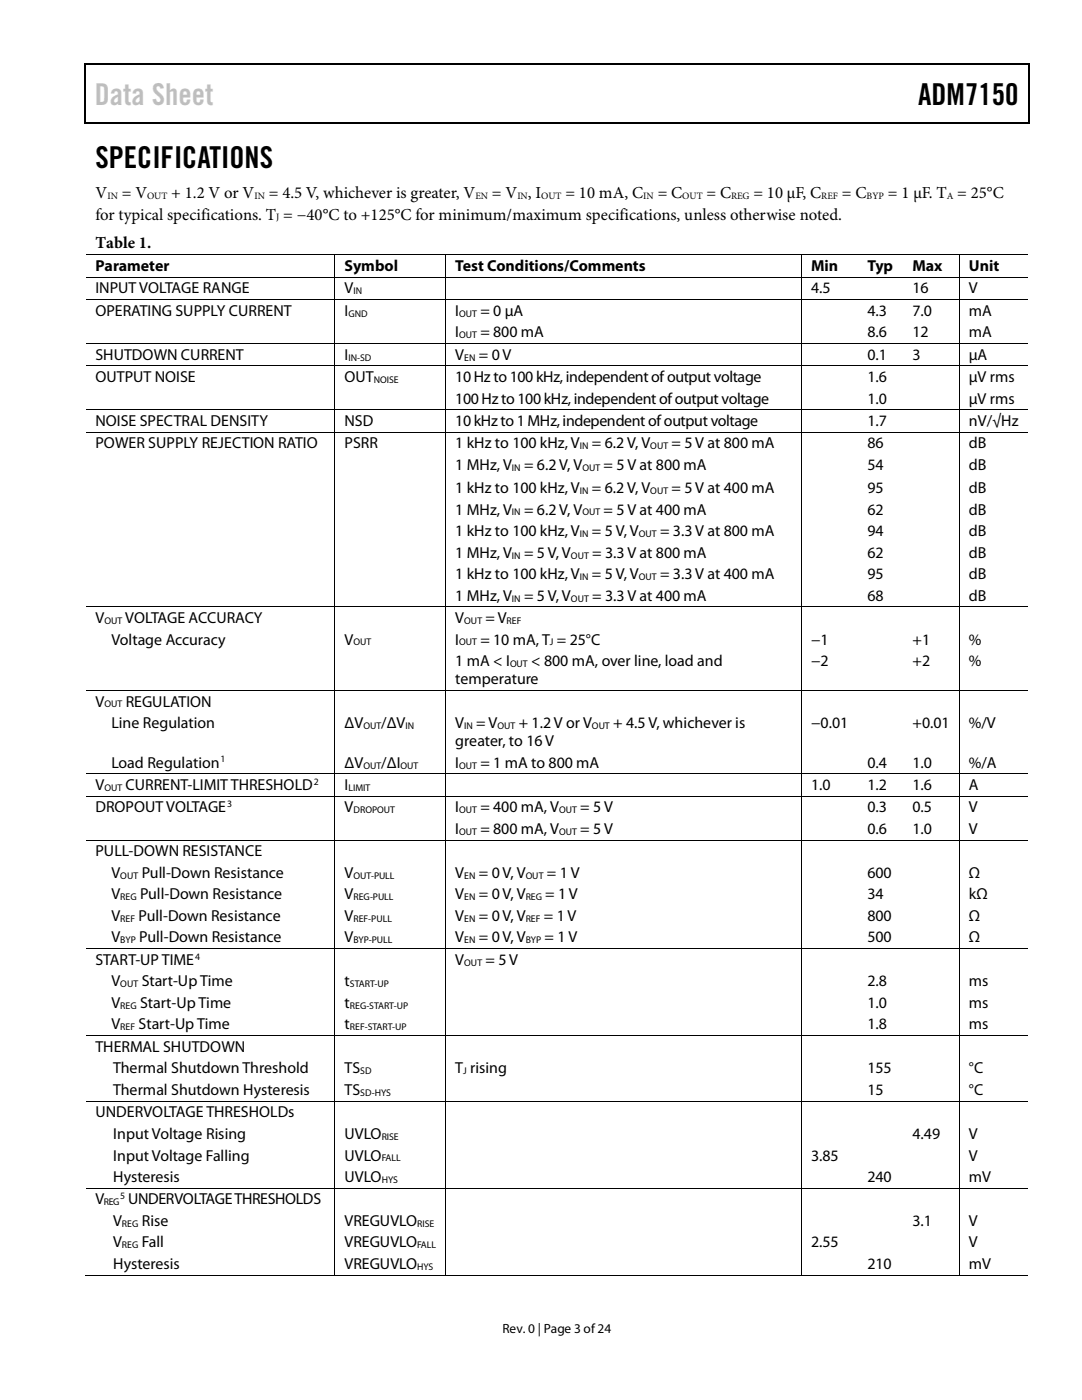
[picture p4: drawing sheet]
<svg xmlns="http://www.w3.org/2000/svg" width="216mm" height="279mm" viewBox="0 0 216 279" stroke-linecap="round" stroke-linejoin="round" font-family="sans-serif">
<defs><g id="words">
<text font-size="6" fill="#c1c1c1" x="18.9" y="20.9">Data Sheet</text>
<g font-size="6">
<text x="183.2" y="20.9">ADM7150</text>
<text x="19" y="33.6">SPECIFICATIONS</text>
</g>
<g font-size="3.3">
<text x="19" y="39.5">V</text>
<text x="24.3" y="39.5">= V</text>
<text x="34.2" y="39.5">+ 1.2 V or V</text>
<text x="53.6" y="39.5">= 4.5 V, whichever is greater, V</text>
<text x="98.2" y="39.5">= V , I</text>
<text x="112.8" y="39.5">= 10 mA, C</text>
<text x="131.2" y="39.5">= C</text>
<text x="141" y="39.5">= C</text>
<text x="150.3" y="39.5">= 10 µF, C</text>
<text x="168" y="39.5">= C</text>
<text x="177.2" y="39.5">= 1 µF. T = 25°C</text>
<text x="19" y="43.8">for typical specifications. T = −40°C to +125°C for minimum/maximum specifications, unless otherwise noted.</text>
<text x="19.1" y="49.5">Table 1.</text>
</g>
<g font-size="3.2">
<text x="19" y="54.1">Parameter</text>
<text x="19" y="58.5">INPUT VOLTAGE RANGE</text>
<text x="68.7" y="54.1">Symbol</text>
<text x="68.8" y="58.5">V</text>
<text x="90.8" y="54.1">Test Conditions/Comments</text>
<text x="161.8" y="54.1">Min</text>
<text x="161.8" y="58.5">4.5</text>
<text x="173.1" y="54.1">Typ</text>
<text x="182.1" y="54.1">Max</text>
<text x="182.1" y="58.5">16</text>
<text x="193.3" y="54.1">Unit</text>
<text x="193.3" y="58.5">V</text>
<text x="19" y="63">OPERATING SUPPLY CURRENT</text>
<text x="68.7" y="63">I</text>
<text x="90.8" y="63">I</text>
<text x="95.9" y="63">= 0 µA</text>
<text x="173.1" y="63">4.3</text>
<text x="182.1" y="63">7.0</text>
<text x="193.3" y="63">mA</text>
<text x="19" y="71.8">SHUTDOWN CURRENT</text>
<text x="68.7" y="71.8">I</text>
<text x="90.8" y="67.3">I</text>
<text x="90.8" y="71.8">V</text>
<text x="95.5" y="71.8">= 0 V</text>
<text x="95.9" y="67.3">= 800 mA</text>
<text x="173.1" y="67.3">8.6</text>
<text x="173.1" y="71.8">0.1</text>
<text x="182.1" y="67.3">12</text>
<text x="182.1" y="71.8">3</text>
<text x="193.3" y="67.3">mA</text>
<text x="193.3" y="71.8">µA</text>
<text x="19" y="76.2">OUTPUT NOISE</text>
<text x="68.7" y="76.2">OUT</text>
<text x="90.8" y="76.2">10 Hz to 100 kHz,independent of output voltage</text>
<text x="173.1" y="76.2">1.6</text>
<text x="193.3" y="76.2">µV rms</text>
<text x="90.8" y="80.6">100 Hz to 100 kHz,independent of output voltage</text>
<text x="173.1" y="80.6">1.0</text>
<text x="193.3" y="80.6">µV rms</text>
<text x="19" y="85">NOISE SPECTRAL DENSITY</text>
<text x="19" y="89.5">POWER SUPPLY REJECTION RATIO</text>
<text x="68.7" y="85">NSD</text>
<text x="68.7" y="89.5">PSRR</text>
<text x="90.8" y="89.5">1 kHz to 100 kHz, V</text>
<text x="90.8" y="85">10kHz to 1MHz,independentof output voltage</text>
<text x="118.1" y="89.5">= 6.2V, V</text>
<text x="134" y="89.5">= 5 V at 800 mA</text>
<text x="173.1" y="89.5">86</text>
<text x="173.1" y="85">1.7</text>
<text x="193.3" y="89.5">dB</text>
<text x="193.3" y="85">nV/√Hz</text>
<text x="90.8" y="93.8">1 MHz, V</text>
<text x="104.6" y="93.8">= 6.2 V, V</text>
<text x="120.4" y="93.8">= 5 V at 800 mA</text>
<text x="173.1" y="93.8">54</text>
<text x="193.3" y="93.8">dB</text>
<text x="90.8" y="98.4">1 kHz to 100 kHz, V</text>
<text x="118.1" y="98.4">= 6.2 V, V</text>
<text x="134" y="98.4">= 5 V at 400 mA</text>
<text x="173.1" y="98.4">95</text>
<text x="193.3" y="98.4">dB</text>
<text x="90.8" y="102.7">1 MHz, V</text>
<text x="90.8" y="107">1 kHz to 100 kHz, V</text>
<text x="104.6" y="102.7">= 6.2 V, V</text>
<text x="118.1" y="107">= 5 V, V</text>
<text x="120.4" y="102.7">= 5 V at 400 mA</text>
<text x="131.7" y="107">= 3.3 V at 800 mA</text>
<text x="173.1" y="107">94</text>
<text x="173.1" y="102.7">62</text>
<text x="193.3" y="107">dB</text>
<text x="193.3" y="102.7">dB</text>
<text x="90.8" y="111.3">1 MHz, V</text>
<text x="104.6" y="111.3">= 5 V, V</text>
<text x="118.2" y="111.3">= 3.3 V at 800 mA</text>
<text x="173.1" y="111.3">62</text>
<text x="193.3" y="111.3">dB</text>
<text x="90.8" y="115.6">1 kHz to 100 kHz, V</text>
<text x="90.8" y="119.9">1 MHz, V</text>
<text x="104.6" y="119.9">= 5 V, V</text>
<text x="118.1" y="115.6">= 5 V, V</text>
<text x="118.2" y="119.9">= 3.3 V at 400 mA</text>
<text x="131.7" y="115.6">= 3.3 V at 400 mA</text>
<text x="173.1" y="119.9">68</text>
<text x="173.1" y="115.6">95</text>
<text x="193.3" y="119.9">dB</text>
<text x="193.3" y="115.6">dB</text>
<text x="19" y="124.4">V</text>
<text x="25" y="124.4">VOLTAGE ACCURACY</text>
<text x="90.8" y="124.4">V</text>
<text x="96.9" y="124.4">= V</text>
<text x="22.2" y="128.7">Voltage Accuracy</text>
<text x="68.7" y="128.7">V</text>
<text x="90.8" y="128.7">I</text>
<text x="95.9" y="128.7">= 10 mA, T = 25°C</text>
<text x="161.8" y="128.7">−1</text>
<text x="182.1" y="128.7">+1</text>
<text x="193.3" y="128.7">%</text>
<text x="90.8" y="132.9">1 mA &lt; I</text>
<text x="90.8" y="136.6">temperature</text>
<text x="106" y="132.9">&lt; 800 mA, over line, load and</text>
<text x="161.8" y="132.9">−2</text>
<text x="182.1" y="132.9">+2</text>
<text x="193.3" y="132.9">%</text>
<text x="19" y="141">V</text>
<text x="25.1" y="141">REGULATION</text>
<text x="22.2" y="145.3">Line Regulation</text>
<text x="68.8" y="145.3">ΔV</text>
<text x="76.1" y="145.3">/ΔV</text>
<text x="90.8" y="148.9">greater, to 16V</text>
<text x="90.8" y="145.3">V</text>
<text x="95" y="145.3">= V</text>
<text x="103.5" y="145.3">+ 1.2V or V</text>
<text x="122.3" y="145.3">+ 4.5V, whichever is</text>
<text x="161.8" y="145.3">−0.01</text>
<text x="182.1" y="145.3">+0.01</text>
<text x="193.3" y="145.3">%/V</text>
<text x="22.2" y="153.2">Load Regulation</text>
<text x="68.7" y="153.2">ΔV</text>
<text x="76.1" y="153.2">/ΔI</text>
<text x="90.8" y="153.2">I</text>
<text x="95.9" y="153.2">= 1 mA to 800 mA</text>
<text x="173.1" y="153.2">0.4</text>
<text x="182.1" y="153.2">1.0</text>
<text x="193.3" y="153.2">%/A</text>
<text x="19" y="157.6">V</text>
<text x="25.1" y="157.6">CURRENT-LIMIT THRESHOLD</text>
<text x="68.7" y="157.6">I</text>
<text x="161.8" y="157.6">1.0</text>
<text x="173.1" y="157.6">1.2</text>
<text x="182.1" y="157.6">1.6</text>
<text x="193.3" y="157.6">A</text>
<text x="19" y="162.1">DROPOUT VOLTAGE</text>
<text x="68.7" y="162.1">V</text>
<text x="90.8" y="166.5">I</text>
<text x="90.8" y="162.1">I</text>
<text x="95.9" y="162.1">= 400 mA, V</text>
<text x="95.9" y="166.5">= 800 mA, V</text>
<text x="115.8" y="162.1">= 5V</text>
<text x="115.8" y="166.5">= 5V</text>
<text x="173.1" y="162.1">0.3</text>
<text x="173.1" y="166.5">0.6</text>
<text x="182.1" y="162.1">0.5</text>
<text x="182.1" y="166.5">1.0</text>
<text x="193.3" y="162.1">V</text>
<text x="193.3" y="166.5">V</text>
<text x="19" y="170.9">PULL-DOWN RESISTANCE</text>
<text x="22.2" y="175.2">V</text>
<text x="22.2" y="179.5">V</text>
<text x="27.9" y="179.5">Pull-Down Resistance</text>
<text x="28.3" y="175.2">Pull-Down Resistance</text>
<text x="68.7" y="175.2">V</text>
<text x="68.8" y="179.5">V</text>
<text x="90.8" y="179.5">V</text>
<text x="90.8" y="175.2">V</text>
<text x="95.5" y="175.2">= 0V, V</text>
<text x="95.5" y="179.5">= 0V, V</text>
<text x="108.8" y="179.5">= 1V</text>
<text x="109.1" y="175.2">= 1V</text>
<text x="173.1" y="179.5">34</text>
<text x="173.1" y="175.2">600</text>
<text x="193.3" y="175.2">Ω</text>
<text x="193.3" y="179.5">kΩ</text>
<text x="22.2" y="183.8">V</text>
<text x="27.6" y="183.8">Pull-Down Resistance</text>
<text x="68.7" y="183.8">V</text>
<text x="90.8" y="183.8">V</text>
<text x="95.5" y="183.8">= 0V, V</text>
<text x="108.5" y="183.8">= 1V</text>
<text x="173.1" y="183.8">800</text>
<text x="193.3" y="183.8">Ω</text>
<text x="22.2" y="188.1">V</text>
<text x="27.8" y="188.1">Pull-Down Resistance</text>
<text x="68.7" y="188.1">V</text>
<text x="90.8" y="188.1">V</text>
<text x="95.5" y="188.1">= 0V, V</text>
<text x="108.7" y="188.1">= 1V</text>
<text x="173.1" y="188.1">500</text>
<text x="193.3" y="188.1">Ω</text>
<text x="19" y="192.6">START-UP TIME</text>
<text x="22.2" y="196.8">V</text>
<text x="28.3" y="196.8">Start-Up Time</text>
<text x="68.7" y="196.8">t</text>
<text x="90.8" y="192.6">V</text>
<text x="96.9" y="192.6">= 5 V</text>
<text x="173.1" y="196.8">2.8</text>
<text x="193.3" y="196.8">ms</text>
<text x="22.2" y="201.2">V</text>
<text x="28" y="201.2">Start-Up Time</text>
<text x="68.7" y="201.2">t</text>
<text x="173.1" y="201.2">1.0</text>
<text x="193.3" y="201.2">ms</text>
<text x="19" y="209.9">THERMAL SHUTDOWN</text>
<text x="22.2" y="205.4">V</text>
<text x="27.6" y="205.4">Start-Up Time</text>
<text x="68.7" y="205.4">t</text>
<text x="173.1" y="205.4">1.8</text>
<text x="193.3" y="205.4">ms</text>
<text x="22.6" y="214.2">Thermal Shutdown Threshold</text>
<text x="68.7" y="214.2">TS</text>
<text x="90.8" y="214.2">T rising</text>
<text x="173.1" y="214.2">155</text>
<text x="193.3" y="214.2">°C</text>
<text x="22.6" y="218.5">Thermal Shutdown Hysteresis</text>
<text x="68.8" y="218.5">TS</text>
<text x="173.1" y="218.5">15</text>
<text x="193.3" y="218.5">°C</text>
<text x="19" y="223">UNDERVOLTAGE THRESHOLDs</text>
<text x="22.6" y="227.3">Input Voltage Rising</text>
<text x="68.8" y="227.3">UVLO</text>
<text x="182.1" y="227.3">4.49</text>
<text x="193.3" y="227.3">V</text>
<text x="22.6" y="231.6">Input Voltage Falling</text>
<text x="68.7" y="231.6">UVLO</text>
<text x="161.8" y="231.6">3.85</text>
<text x="193.3" y="231.6">V</text>
<text x="22.6" y="235.9">Hysteresis</text>
<text x="68.8" y="235.9">UVLO</text>
<text x="173.1" y="235.9">240</text>
<text x="193.3" y="235.9">mV</text>
<text x="19" y="240.4">V</text>
<text x="22.6" y="244.6">V</text>
<text x="25.6" y="240.4">UNDERVOLTAGE THRESHOLDS</text>
<text x="28.3" y="244.6">Rise</text>
<text x="68.7" y="244.6">VREGUVLO</text>
<text x="182.1" y="244.6">3.1</text>
<text x="193.3" y="244.6">V</text>
<text x="22.6" y="249">V</text>
<text x="28.3" y="249">Fall</text>
<text x="68.8" y="249">VREGUVLO</text>
<text x="161.8" y="249">2.55</text>
<text x="193.3" y="249">V</text>
<text x="22.6" y="253.2">Hysteresis</text>
<text x="68.8" y="253.2">VREGUVLO</text>
<text x="173.1" y="253.2">210</text>
<text x="193.3" y="253.2">mV</text>
</g>
<text font-size="2.7" x="100.2" y="266">Rev. 0 | Page 3 of24</text>
<g font-size="1.9">
<text x="21.4" y="39.7">IN</text>
<text x="29.4" y="39.7">OUT</text>
<text x="50.8" y="39.7">IN</text>
<text x="94.9" y="39.7">EN</text>
<text x="103.3" y="39.7">IN</text>
<text x="108" y="39.7">OUT</text>
<text x="128.4" y="39.7">IN</text>
<text x="136.1" y="39.7">OUT</text>
<text x="145.9" y="39.7">REG</text>
<text x="163.9" y="39.7">REF</text>
<text x="172.9" y="39.7">BYP</text>
<text x="188.9" y="39.7">A</text>
<text x="55.1" y="44">J</text>
<text x="70.5" y="58.7">IN</text>
<text x="69.5" y="63.2">GND</text>
<text x="91.6" y="63.2">OUT</text>
<text x="69.5" y="72">IN-SD</text>
<text x="91.6" y="67.5">OUT</text>
<text x="92.6" y="72">EN</text>
<text x="74.6" y="76.4">NOISE</text>
<text x="115.7" y="89.7">IN</text>
<text x="129.8" y="89.7">OUT</text>
<text x="102.2" y="94">IN</text>
<text x="116.2" y="94">OUT</text>
<text x="115.7" y="98.6">IN</text>
<text x="129.8" y="98.6">OUT</text>
<text x="102.2" y="102.9">IN</text>
<text x="115.7" y="107.1">IN</text>
<text x="116.2" y="102.9">OUT</text>
<text x="127.5" y="107.1">OUT</text>
<text x="102.2" y="111.5">IN</text>
<text x="113.9" y="111.5">OUT</text>
<text x="115.7" y="115.7">IN</text>
<text x="127.5" y="115.7">OUT</text>
<text x="20.8" y="124.5">OUT</text>
<text x="92.6" y="124.5">OUT</text>
<text x="101.1" y="124.5">REF</text>
<text x="102.2" y="120.1">IN</text>
<text x="113.9" y="120.1">OUT</text>
<text x="70.5" y="128.8">OUT</text>
<text x="91.6" y="128.8">OUT</text>
<text x="109.7" y="128.8">J</text>
<text x="101.8" y="133.1">OUT</text>
<text x="20.8" y="141.2">OUT</text>
<text x="72.5" y="145.5">OUT</text>
<text x="80.9" y="145.5">IN</text>
<text x="92.6" y="145.5">IN</text>
<text x="99.3" y="145.5">OUT</text>
<text x="118.1" y="145.5">OUT</text>
<text x="44" y="152.1">1</text>
<text x="72.5" y="153.4">OUT</text>
<text x="79.9" y="153.4">OUT</text>
<text x="91.6" y="153.4">OUT</text>
<text x="20.8" y="157.8">OUT</text>
<text x="45.3" y="161.1">3</text>
<text x="62.6" y="156.6">2</text>
<text x="69.5" y="157.8">LIMIT</text>
<text x="70.5" y="162.3">DROPOUT</text>
<text x="91.6" y="162.3">OUT</text>
<text x="91.6" y="166.6">OUT</text>
<text x="111.5" y="162.3">OUT</text>
<text x="111.5" y="166.6">OUT</text>
<text x="24" y="175.4">OUT</text>
<text x="24" y="179.7">REG</text>
<text x="70.5" y="175.4">OUT-PULL</text>
<text x="70.5" y="179.7">REG-PULL</text>
<text x="92.6" y="175.4">EN</text>
<text x="92.6" y="179.7">EN</text>
<text x="104.9" y="175.4">OUT</text>
<text x="104.9" y="179.7">REG</text>
<text x="24" y="184">REF</text>
<text x="70.5" y="184">REF-PULL</text>
<text x="92.6" y="184">EN</text>
<text x="104.9" y="184">REF</text>
<text x="24" y="188.3">BYP</text>
<text x="38.9" y="191.5">4</text>
<text x="70.5" y="188.3">BYP-PULL</text>
<text x="92.6" y="188.3">EN</text>
<text x="104.9" y="188.3">BYP</text>
<text x="24" y="197">OUT</text>
<text x="69.8" y="197">START-UP</text>
<text x="92.6" y="192.7">OUT</text>
<text x="24" y="201.3">REG</text>
<text x="69.8" y="201.3">REG-START-UP</text>
<text x="24" y="205.6">REF</text>
<text x="69.8" y="205.6">REF-START-UP</text>
<text x="71.9" y="214.4">SD</text>
<text x="92.4" y="214.4">J</text>
<text x="71.9" y="218.7">SD-HYS</text>
<text x="76.2" y="227.5">RISE</text>
<text x="76.2" y="231.8">FALL</text>
<text x="24" y="239.3">5</text>
<text x="76.2" y="236.1">HYS</text>
<text x="20.7" y="240.5">REG</text>
<text x="24.3" y="244.8">REG</text>
<text x="83.2" y="244.8">RISE</text>
<text x="24.3" y="249.1">REG</text>
<text x="83.2" y="249.1">FALL</text>
<text x="83.2" y="253.4">HYS</text>
</g>
</g></defs>
<g fill="#000">
<path d="M16.9 12.7h.2v1h-.2zM16.9 12.7h.2v.3h-.2zM82.5 12.7h.3v.3h-.3zM205.1 12.7h.3v1h-.3zM205.1 12.7h.3v.3h-.3zM16.9 24.4h.2v.2h-.2zM82.3 24.4h.2v.2h-.2zM205.1 24.4h.3v.2h-.3zM66.8 50.7h.1v.2h-.1zM66.8 55.2h.1v.2h-.1zM66.8 59.7h.1v.2h-.1zM88.9 50.7h.1v.2h-.1z"/>
<path d="M88.9 55.2h.1v.2h-.1zM88.9 59.7h.1v.2h-.1zM159.9 50.7h.1v.2h-.1zM159.9 55.2h.1v.2h-.1zM159.9 59.7h.1v.2h-.1zM171.2 50.7h.2v.2h-.2zM171.2 55.2h.2v.2h-.2zM171.2 59.7h.2v.2h-.2zM180.2 50.7h.1v.2h-.1zM180.2 55.2h.1v.2h-.1zM180.2 59.7h.1v.2h-.1zM191.3 50.7h.2v.2h-.2z"/>
<path d="M191.3 55.2h.2v.2h-.2zM191.3 59.7h.2v.2h-.2zM66.8 68.5h.1v.2h-.1zM66.8 72.9h.1v.2h-.1zM88.9 68.5h.1v.2h-.1zM88.9 72.9h.1v.2h-.1zM159.9 68.5h.1v.2h-.1zM159.9 72.9h.1v.2h-.1zM171.2 68.5h.2v.2h-.2zM171.2 72.9h.2v.2h-.2zM180.2 68.5h.1v.2h-.1zM180.2 72.9h.1v.2h-.1z"/>
<path d="M191.3 68.5h.2v.2h-.2zM191.3 72.9h.2v.2h-.2zM66.8 81.7h.1v.2h-.1zM66.8 86.2h.1v.2h-.1zM88.9 81.7h.1v.2h-.1zM88.9 86.2h.1v.2h-.1zM159.9 81.7h.1v.2h-.1zM159.9 86.2h.1v.2h-.1zM171.2 81.7h.2v.2h-.2zM171.2 86.2h.2v.2h-.2zM180.2 81.7h.1v.2h-.1zM180.2 86.2h.1v.2h-.1z"/>
<path d="M191.3 81.7h.2v.2h-.2zM191.3 86.2h.2v.2h-.2zM66.8 121h.1v.2h-.1zM66.8 137.7h.1v.2h-.1zM88.9 121h.1v.2h-.1zM88.9 137.7h.1v.2h-.1zM159.9 121h.1v.2h-.1zM159.9 137.7h.1v.2h-.1zM171.2 121h.2v.2h-.2zM171.2 137.7h.2v.2h-.2zM180.2 121h.1v.2h-.1zM180.2 137.7h.1v.2h-.1z"/>
<path d="M191.3 121h.2v.2h-.2zM191.3 137.7h.2v.2h-.2zM66.8 154.3h.1v.2h-.1zM66.8 158.8h.1v.2h-.1zM88.9 154.3h.1v.2h-.1zM88.9 158.8h.1v.2h-.1zM159.9 154.3h.1v.2h-.1zM159.9 158.8h.1v.2h-.1zM171.2 154.3h.2v.2h-.2zM171.2 158.8h.2v.2h-.2zM180.2 154.3h.1v.2h-.1zM180.2 158.8h.1v.2h-.1z"/>
<path d="M191.3 154.3h.2v.2h-.2zM191.3 158.8h.2v.2h-.2zM66.8 167.6h.1v.2h-.1zM88.9 167.6h.1v.2h-.1zM159.9 167.6h.1v.2h-.1zM171.2 167.6h.2v.2h-.2zM180.2 167.6h.1v.2h-.1zM191.3 167.6h.2v.2h-.2zM66.8 189.3h.1v.1h-.1zM88.9 189.3h.1v.1h-.1zM159.9 189.3h.1v.1h-.1zM171.2 189.3h.2v.1h-.2z"/>
<path d="M180.2 189.3h.1v.1h-.1zM191.3 189.3h.2v.1h-.2zM66.8 206.6h.1v.2h-.1zM66.8 219.7h.1v.1h-.1zM88.9 206.6h.1v.2h-.1zM88.9 219.7h.1v.1h-.1zM159.9 206.6h.1v.2h-.1zM159.9 219.7h.1v.1h-.1zM171.2 206.6h.2v.2h-.2zM171.2 219.7h.2v.1h-.2zM180.2 206.6h.1v.2h-.1zM180.2 219.7h.1v.1h-.1z"/>
<path d="M191.3 206.6h.2v.2h-.2zM191.3 219.7h.2v.1h-.2zM66.8 237.1h.1v.1h-.1zM88.9 237.1h.1v.1h-.1zM159.9 237.1h.1v.1h-.1zM171.2 237.1h.2v.1h-.2zM180.2 237.1h.1v.1h-.1zM191.3 237.1h.2v.1h-.2zM66.8 254.4h.1v.2h-.1zM88.9 254.4h.1v.2h-.1zM159.9 254.4h.1v.2h-.1zM170.9 254.4h.2v.2h-.2z"/>
<path d="M179.9 254.4h.2v.2h-.2zM191.3 254.4h.2v.2h-.2z"/>
</g>
<path d="M17 13.7v10.7M17.1 12.8h65.4M82.8 12.8h122.3M205.2 13.7v10.7M17.1 24.5h188" fill="none" stroke="#000" stroke-width=".25"/>
<g fill="none" stroke="#000" stroke-width=".2">
<path d="M17.1 50.8h49.7M17.1 55.3h49.7M17.1 59.8h49.7M66.8 50.9v4.3M66.8 55.4v4.3M66.8 59.9v8.6M66.9 50.8h22M66.9 55.3h22M66.9 59.8h22M88.9 50.9v4.3M88.9 55.4v4.3M88.9 59.9v8.6"/>
<path d="M89 50.8h70.9M89 55.3h70.9M89 59.8h70.9M159.9 50.9v4.3M159.9 55.4v4.3M159.9 59.9v8.6M160 50.8h11.2M160 55.3h11.2M160 59.8h11.2M171.4 50.8h8.8M171.4 55.3h8.8M171.4 59.8h8.8"/>
<path d="M180.3 50.8h11M180.3 55.3h11M180.3 59.8h11M191.4 50.9v4.3M191.4 55.4v4.3M191.4 59.9v8.6M191.5 50.8h13.6M191.5 55.3h13.6M191.5 59.8h13.6M17.1 68.6h49.7M17.1 73h49.7M66.8 68.7v4.2"/>
<path d="M66.8 73.1v8.6M66.9 68.6h22M66.9 73h22M88.9 68.7v4.2M88.9 73.1v8.6M89 68.6h70.9M89 73h70.9M159.9 68.7v4.2M159.9 73.1v8.6M160 68.6h11.2M160 73h11.2M171.4 68.6h8.8"/>
<path d="M171.4 73h8.8M180.3 68.6h11M180.3 73h11M191.4 68.7v4.2M191.4 73.1v8.6M191.5 68.6h13.6M191.5 73h13.6M17.1 81.8h49.7M17.1 86.3h49.7M66.8 81.9v4.3M66.8 86.4v34.6M66.9 81.8h22"/>
<path d="M66.9 86.3h22M88.9 81.9v4.3M88.9 86.4v34.6M89 81.8h70.9M89 86.3h70.9M159.9 81.9v4.3M159.9 86.4v34.6M160 81.8h11.2M160 86.3h11.2M171.4 81.8h8.8M171.4 86.3h8.8M180.3 81.8h11"/>
<path d="M180.3 86.3h11M191.4 81.9v4.3M191.4 86.4v34.6M191.5 81.8h13.6M191.5 86.3h13.6M17.1 121.1h49.7M17.1 137.8h49.7M66.8 121.2v16.5M66.8 137.9v16.4M66.9 121.1h22M66.9 137.8h22M88.9 121.2v16.5"/>
<path d="M88.9 137.9v16.4M89 121.1h70.9M89 137.8h70.9M159.9 121.2v16.5M159.9 137.9v16.4M160 121.1h11.2M160 137.8h11.2M171.4 121.1h8.8M171.4 137.8h8.8M180.3 121.1h11M180.3 137.8h11M191.4 121.2v16.5"/>
<path d="M191.4 137.9v16.4M191.5 121.1h13.6M191.5 137.8h13.6M17.1 154.4h49.7M17.1 158.9h49.7M66.8 154.5v4.3M66.8 159v8.6M66.9 154.4h22M66.9 158.9h22M88.9 154.5v4.3M88.9 159v8.6M89 154.4h70.9"/>
<path d="M89 158.9h70.9M159.9 154.5v4.3M159.9 159v8.6M160 154.4h11.2M160 158.9h11.2M171.4 154.4h8.8M171.4 158.9h8.8M180.3 154.4h11M180.3 158.9h11M191.4 154.5v4.3M191.4 159v8.6M191.5 154.4h13.6"/>
<path d="M191.5 158.9h13.6M17.1 167.7h49.7M66.8 167.8v21.5M66.9 167.7h22M88.9 167.8v21.5M89 167.7h70.9M159.9 167.8v21.5M160 167.7h11.2M171.4 167.7h8.8M180.3 167.7h11M191.4 167.8v21.5M191.5 167.7h13.6"/>
<path d="M17.1 189.4h49.7M66.8 189.4v17.2M66.9 189.4h22M88.9 189.4v17.2M89 189.4h70.9M159.9 189.4v17.2M160 189.4h11.2M171.4 189.4h8.8M180.3 189.4h11M191.4 189.4v17.2M191.5 189.4h13.6M17.1 206.7h49.7"/>
<path d="M17.1 219.8h49.7M66.8 206.8v12.9M66.8 219.8v17.3M66.9 206.7h22M66.9 219.8h22M88.9 206.8v12.9M88.9 219.8v17.3M89 206.7h70.9M89 219.8h70.9M159.9 206.8v12.9M159.9 219.8v17.3M160 206.7h11.2"/>
<path d="M160 219.8h11.2M171.4 206.7h8.8M171.4 219.8h8.8M180.3 206.7h11M180.3 219.8h11M191.4 206.8v12.9M191.4 219.8v17.3M191.5 206.7h13.6M191.5 219.8h13.6M17.1 237.2h49.7M66.8 237.2v17.2M66.9 237.2h22"/>
<path d="M88.9 237.2v17.2M89 237.2h70.9M159.9 237.2v17.2M160 237.2h11.2M171.4 237.2h8.8M180.3 237.2h11M191.4 237.2v17.2M191.5 237.2h13.6M16.9 254.5h49.9M66.9 254.5h22M89 254.5h70.9M160 254.5h31.3"/>
<path d="M191.5 254.5h13.6"/>
</g>
<use href="#words"/>
</svg>
